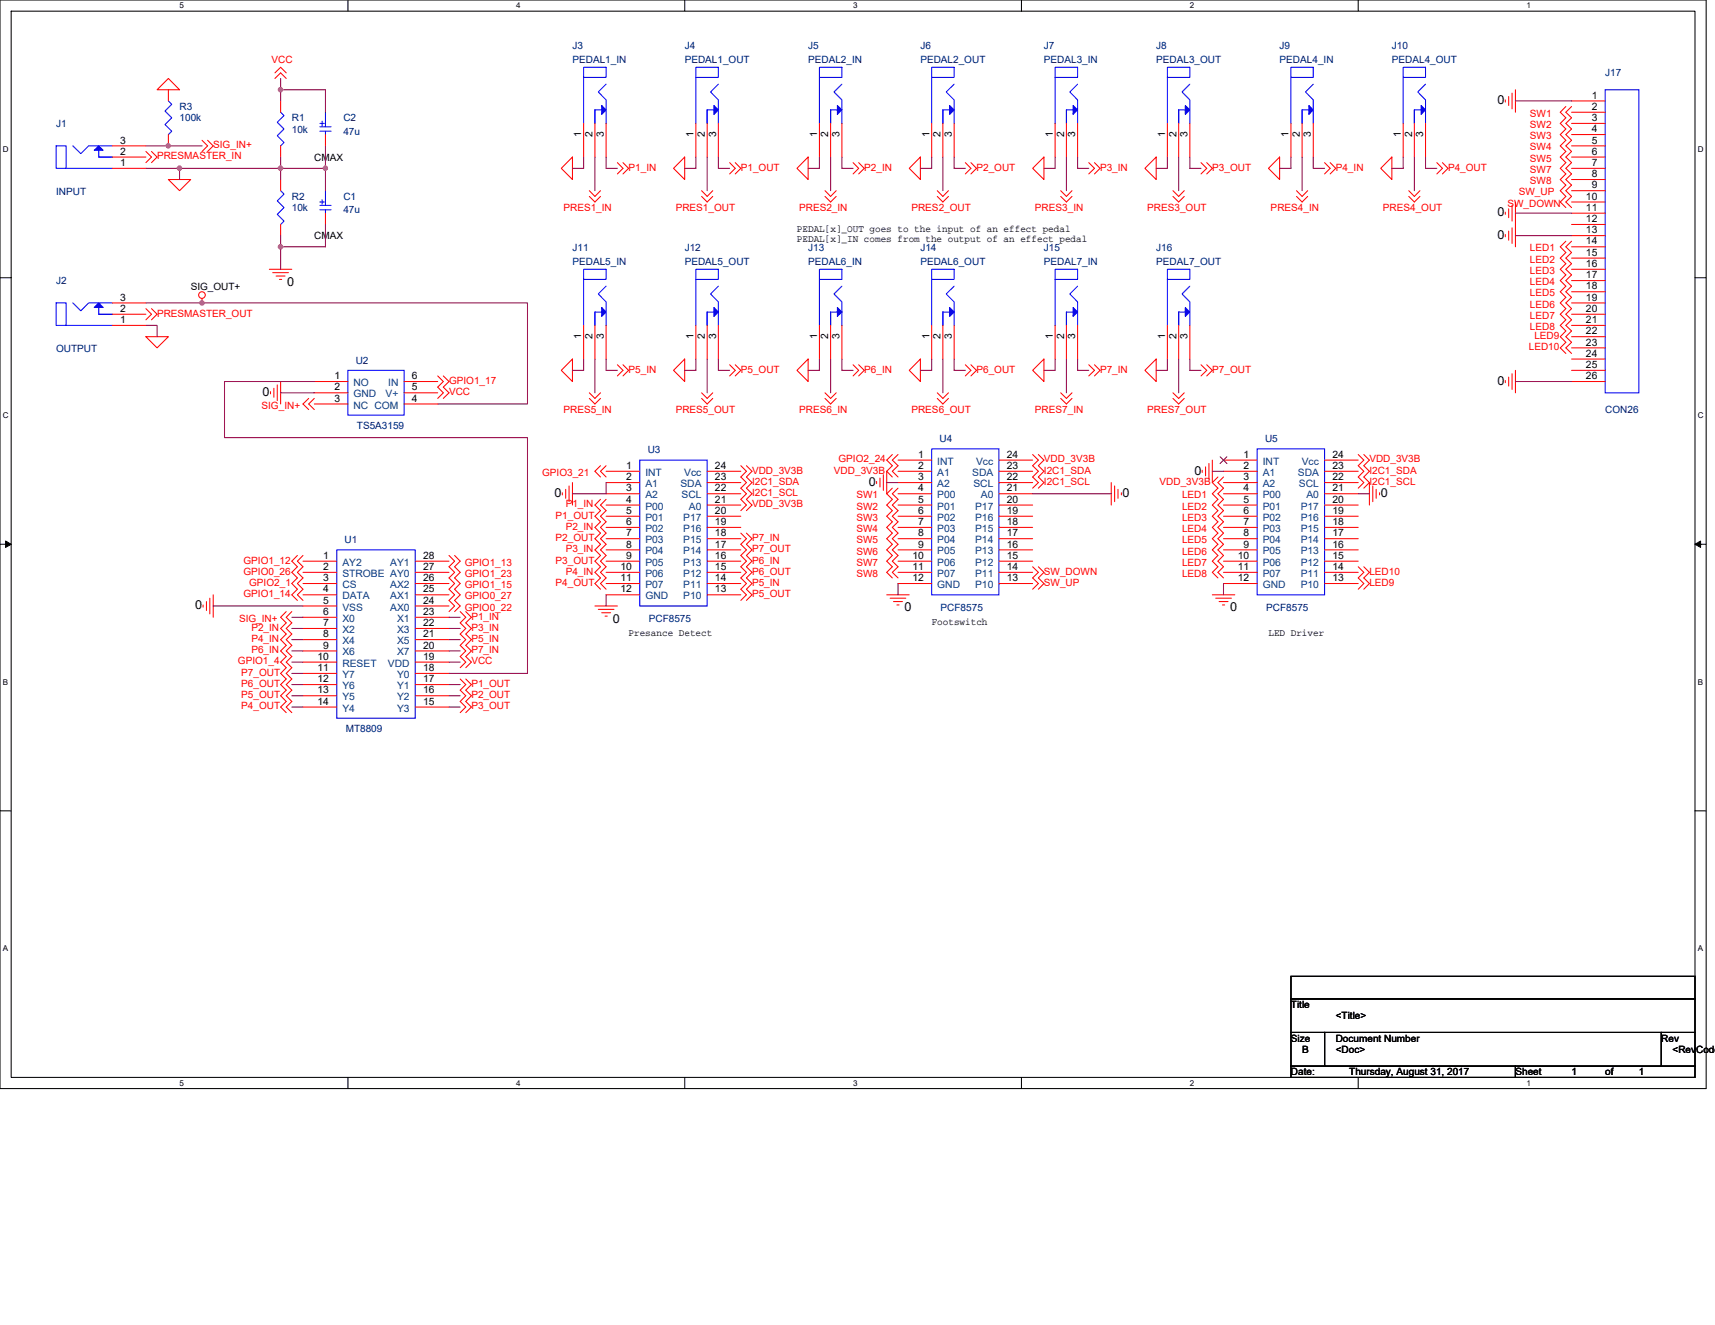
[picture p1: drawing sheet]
<svg xmlns="http://www.w3.org/2000/svg" width="279mm" height="216mm" viewBox="0 0 279 216" stroke-linecap="round" stroke-linejoin="round" font-family="sans-serif">
<defs><g id="words">
<g font-size="2">
<text x="243.9" y="17">0</text>
<text x="243.9" y="35.3">0</text>
<text x="243.9" y="38.9">0</text>
<text x="46.8" y="46.6">0</text>
<text x="42.8" y="64.5">0</text>
<text x="243.9" y="62.7">0</text>
<text x="194.6" y="77.3">0</text>
<text x="90.3" y="81">0</text>
<text x="141.5" y="79.1">0</text>
<text x="182.9" y="81">0</text>
<text x="224.9" y="81">0</text>
<text x="31.8" y="99.3">0</text>
<text x="99.8" y="101.5">0</text>
<text x="147.4" y="99.6">0</text>
<text x="200.4" y="99.6">0</text>
</g>
<g font-size="1.7">
<text x="259.3" y="16.1">1</text>
<text x="259.3" y="17.9">2</text>
<text x="19.6" y="23.4">3</text>
<text x="94.7" y="22.3" transform="rotate(-90 94.7 22.3)">1</text>
<text x="96.5" y="22.3" transform="rotate(-90 96.5 22.3)">2</text>
<text x="98.4" y="22.3" transform="rotate(-90 98.4 22.3)">3</text>
<text x="113" y="22.3" transform="rotate(-90 113 22.3)">1</text>
<text x="114.8" y="22.3" transform="rotate(-90 114.8 22.3)">2</text>
<text x="116.6" y="22.3" transform="rotate(-90 116.6 22.3)">3</text>
<text x="133.1" y="22.3" transform="rotate(-90 133.1 22.3)">1</text>
<text x="134.9" y="22.3" transform="rotate(-90 134.9 22.3)">2</text>
<text x="136.8" y="22.3" transform="rotate(-90 136.8 22.3)">3</text>
<text x="151.4" y="22.3" transform="rotate(-90 151.4 22.3)">1</text>
<text x="153.2" y="22.3" transform="rotate(-90 153.2 22.3)">2</text>
<text x="155.1" y="22.3" transform="rotate(-90 155.1 22.3)">3</text>
<text x="171.5" y="22.3" transform="rotate(-90 171.5 22.3)">1</text>
<text x="173.4" y="22.3" transform="rotate(-90 173.4 22.3)">2</text>
<text x="175.2" y="22.3" transform="rotate(-90 175.2 22.3)">3</text>
<text x="189.8" y="22.3" transform="rotate(-90 189.8 22.3)">1</text>
<text x="191.6" y="22.3" transform="rotate(-90 191.6 22.3)">2</text>
<text x="193.5" y="22.3" transform="rotate(-90 193.5 22.3)">3</text>
<text x="209.9" y="22.3" transform="rotate(-90 209.9 22.3)">1</text>
<text x="211.8" y="22.3" transform="rotate(-90 211.8 22.3)">2</text>
<text x="213.6" y="22.3" transform="rotate(-90 213.6 22.3)">3</text>
<text x="228.2" y="22.3" transform="rotate(-90 228.2 22.3)">1</text>
<text x="230" y="22.3" transform="rotate(-90 230 22.3)">2</text>
<text x="231.9" y="22.3" transform="rotate(-90 231.9 22.3)">3</text>
<text x="259.3" y="19.7">3</text>
<text x="259.3" y="21.5">4</text>
<text x="259.3" y="23.4">5</text>
<text x="19.6" y="25.2">2</text>
<text x="19.6" y="27.1">1</text>
<text x="259.3" y="25.2">6</text>
<text x="259.3" y="27.1">7</text>
<text x="259.3" y="28.9">8</text>
<text x="258.4" y="32.5">10</text>
<text x="258.4" y="34.4">11</text>
<text x="259.3" y="30.7">9</text>
<text x="258.4" y="36.2">12</text>
<text x="258.4" y="38">13</text>
<text x="258.4" y="39.8">14</text>
<text x="258.4" y="41.7">15</text>
<text x="258.4" y="43.5">16</text>
<text x="258.4" y="45.3">17</text>
<text x="258.4" y="47.2">18</text>
<text x="19.6" y="49">3</text>
<text x="19.6" y="50.8">2</text>
<text x="19.6" y="52.6">1</text>
<text x="258.4" y="49">19</text>
<text x="258.4" y="50.8">20</text>
<text x="258.4" y="52.6">21</text>
<text x="94.7" y="55.2" transform="rotate(-90 94.7 55.2)">1</text>
<text x="96.5" y="55.2" transform="rotate(-90 96.5 55.2)">2</text>
<text x="98.4" y="55.2" transform="rotate(-90 98.4 55.2)">3</text>
<text x="113" y="55.2" transform="rotate(-90 113 55.2)">1</text>
<text x="114.8" y="55.2" transform="rotate(-90 114.8 55.2)">2</text>
<text x="116.6" y="55.2" transform="rotate(-90 116.6 55.2)">3</text>
<text x="133.1" y="55.2" transform="rotate(-90 133.1 55.2)">1</text>
<text x="134.9" y="55.2" transform="rotate(-90 134.9 55.2)">2</text>
<text x="136.8" y="55.2" transform="rotate(-90 136.8 55.2)">3</text>
<text x="151.4" y="55.2" transform="rotate(-90 151.4 55.2)">1</text>
<text x="153.2" y="55.2" transform="rotate(-90 153.2 55.2)">2</text>
<text x="155.1" y="55.2" transform="rotate(-90 155.1 55.2)">3</text>
<text x="171.5" y="55.2" transform="rotate(-90 171.5 55.2)">1</text>
<text x="173.4" y="55.2" transform="rotate(-90 173.4 55.2)">2</text>
<text x="175.2" y="55.2" transform="rotate(-90 175.2 55.2)">3</text>
<text x="189.8" y="55.2" transform="rotate(-90 189.8 55.2)">1</text>
<text x="191.6" y="55.2" transform="rotate(-90 191.6 55.2)">2</text>
<text x="193.5" y="55.2" transform="rotate(-90 193.5 55.2)">3</text>
<text x="258.4" y="54.5">22</text>
<text x="258.4" y="56.3">23</text>
<text x="258.4" y="58.1">24</text>
<text x="258.4" y="60">25</text>
<text x="54.5" y="61.8">1</text>
<text x="54.5" y="63.6">2</text>
<text x="54.5" y="65.4">3</text>
<text x="67.1" y="63.6">5</text>
<text x="67.1" y="61.8">6</text>
<text x="67.1" y="65.4">4</text>
<text x="258.4" y="61.8">26</text>
<text x="102" y="76.4">1</text>
<text x="116.5" y="76.4">24</text>
<text x="149.6" y="74.6">1</text>
<text x="149.6" y="76.4">2</text>
<text x="164" y="76.4">23</text>
<text x="164" y="74.6">24</text>
<text x="202.6" y="74.6">1</text>
<text x="202.6" y="76.4">2</text>
<text x="217.1" y="74.6">24</text>
<text x="217.1" y="76.4">23</text>
<text x="102" y="78.3">2</text>
<text x="102" y="80.1">3</text>
<text x="102" y="81.9">4</text>
<text x="102" y="83.7">5</text>
<text x="116.5" y="78.3">23</text>
<text x="116.5" y="81.9">21</text>
<text x="116.5" y="80.1">22</text>
<text x="116.5" y="83.7">20</text>
<text x="149.6" y="78.3">3</text>
<text x="149.6" y="80.1">4</text>
<text x="149.6" y="81.9">5</text>
<text x="149.6" y="83.7">6</text>
<text x="164" y="78.3">22</text>
<text x="164" y="80.1">21</text>
<text x="164" y="81.9">20</text>
<text x="164" y="83.7">19</text>
<text x="202.6" y="78.3">3</text>
<text x="202.6" y="80.1">4</text>
<text x="202.6" y="81.9">5</text>
<text x="202.6" y="83.7">6</text>
<text x="217.1" y="80.1">21</text>
<text x="217.1" y="78.3">22</text>
<text x="217.1" y="81.9">20</text>
<text x="217.1" y="83.7">19</text>
<text x="102" y="85.6">6</text>
<text x="102" y="87.4">7</text>
<text x="102" y="89.2">8</text>
<text x="116.5" y="85.6">19</text>
<text x="116.5" y="87.4">18</text>
<text x="116.5" y="89.2">17</text>
<text x="149.6" y="85.6">7</text>
<text x="149.6" y="87.4">8</text>
<text x="149.6" y="89.2">9</text>
<text x="164" y="85.6">18</text>
<text x="164" y="87.4">17</text>
<text x="164" y="89.2">16</text>
<text x="202.6" y="85.6">7</text>
<text x="202.6" y="87.4">8</text>
<text x="202.6" y="89.2">9</text>
<text x="217.1" y="85.6">18</text>
<text x="217.1" y="87.4">17</text>
<text x="217.1" y="89.2">16</text>
<text x="52.7" y="91.1">1</text>
<text x="52.7" y="92.9">2</text>
<text x="52.7" y="94.7">3</text>
<text x="68.9" y="91.1">28</text>
<text x="68.9" y="92.9">27</text>
<text x="68.9" y="94.7">26</text>
<text x="101.1" y="92.9">10</text>
<text x="101.1" y="94.7">11</text>
<text x="102" y="91.1">9</text>
<text x="116.5" y="91.1">16</text>
<text x="116.5" y="92.9">15</text>
<text x="116.5" y="94.7">14</text>
<text x="148.7" y="91.1">10</text>
<text x="148.7" y="92.9">11</text>
<text x="148.7" y="94.7">12</text>
<text x="164" y="91.1">15</text>
<text x="164" y="92.9">14</text>
<text x="164" y="94.7">13</text>
<text x="201.7" y="91.1">10</text>
<text x="201.7" y="92.9">11</text>
<text x="201.7" y="94.7">12</text>
<text x="217.1" y="91.1">15</text>
<text x="217.1" y="92.9">14</text>
<text x="217.1" y="94.7">13</text>
<text x="52.7" y="96.5">4</text>
<text x="52.7" y="98.4">5</text>
<text x="52.7" y="100.2">6</text>
<text x="68.9" y="100.2">23</text>
<text x="68.9" y="96.5">25</text>
<text x="68.9" y="98.4">24</text>
<text x="101.1" y="96.5">12</text>
<text x="116.5" y="96.5">13</text>
<text x="51.7" y="107.5">10</text>
<text x="52.7" y="102">7</text>
<text x="52.7" y="103.8">8</text>
<text x="52.7" y="105.7">9</text>
<text x="68.9" y="102">22</text>
<text x="68.9" y="103.8">21</text>
<text x="68.9" y="105.7">20</text>
<text x="68.9" y="107.5">19</text>
<text x="51.7" y="109.3">11</text>
<text x="51.7" y="111.2">12</text>
<text x="51.7" y="113">13</text>
<text x="68.9" y="109.3">18</text>
<text x="68.9" y="111.2">17</text>
<text x="68.9" y="113">16</text>
<text x="51.7" y="114.8">14</text>
<text x="68.9" y="114.8">15</text>
</g>
<g font-size="1.7" fill="#004080">
<text x="57.6" y="62.9">NO</text>
<text x="57.6" y="64.7">GND</text>
<text x="62.8" y="64.7">V+</text>
<text x="63.2" y="62.9">IN</text>
<text x="57.6" y="66.6">NC COM</text>
<text x="105.1" y="77.5">INT</text>
<text x="111.5" y="77.5">Vcc</text>
<text x="152.7" y="75.7">INT</text>
<text x="152.7" y="77.5">A1</text>
<text x="158.4" y="77.5">SDA</text>
<text x="159" y="75.7">Vcc</text>
<text x="205.7" y="75.7">INT</text>
<text x="205.7" y="77.5">A1</text>
<text x="211.4" y="77.5">SDA</text>
<text x="212.1" y="75.7">Vcc</text>
<text x="105.1" y="79.4">A1</text>
<text x="105.1" y="81.2">A2</text>
<text x="105.1" y="83">P00</text>
<text x="110.8" y="79.4">SDA</text>
<text x="111" y="81.2">SCL</text>
<text x="112.2" y="83">A0</text>
<text x="152.7" y="79.4">A2</text>
<text x="152.7" y="81.2">P00</text>
<text x="152.7" y="83">P01</text>
<text x="158.6" y="79.4">SCL</text>
<text x="158.9" y="83">P17</text>
<text x="159.8" y="81.2">A0</text>
<text x="205.7" y="79.4">A2</text>
<text x="205.7" y="81.2">P00</text>
<text x="205.7" y="83">P01</text>
<text x="211.6" y="79.4">SCL</text>
<text x="211.9" y="83">P17</text>
<text x="212.8" y="81.2">A0</text>
<text x="105.1" y="84.9">P01</text>
<text x="105.1" y="86.7">P02</text>
<text x="105.1" y="88.5">P03</text>
<text x="111.3" y="84.9">P17</text>
<text x="111.3" y="86.7">P16</text>
<text x="111.3" y="88.5">P15</text>
<text x="152.7" y="84.9">P02</text>
<text x="152.7" y="86.7">P03</text>
<text x="152.7" y="88.5">P04</text>
<text x="158.9" y="84.9">P16</text>
<text x="158.9" y="86.7">P15</text>
<text x="158.9" y="88.5">P14</text>
<text x="205.7" y="84.9">P02</text>
<text x="205.7" y="86.7">P03</text>
<text x="205.7" y="88.5">P04</text>
<text x="211.9" y="84.9">P16</text>
<text x="211.9" y="86.7">P15</text>
<text x="211.9" y="88.5">P14</text>
<text x="55.8" y="92.2">AY2</text>
<text x="55.8" y="94">STROBE AY0</text>
<text x="55.8" y="95.8">CS</text>
<text x="63.6" y="92.2">AY1</text>
<text x="63.6" y="95.8">AX2</text>
<text x="105.1" y="90.3">P04</text>
<text x="105.1" y="92.2">P05</text>
<text x="105.1" y="94">P06</text>
<text x="105.1" y="95.8">P07</text>
<text x="111.3" y="90.3">P14</text>
<text x="111.3" y="92.2">P13</text>
<text x="111.3" y="94">P12</text>
<text x="111.3" y="95.8">P11</text>
<text x="152.7" y="90.3">P05</text>
<text x="152.7" y="92.2">P06</text>
<text x="152.7" y="94">P07</text>
<text x="152.7" y="95.8">GND</text>
<text x="158.9" y="90.3">P13</text>
<text x="158.9" y="92.2">P12</text>
<text x="158.9" y="94">P11</text>
<text x="158.9" y="95.8">P10</text>
<text x="205.7" y="90.3">P05</text>
<text x="205.7" y="92.2">P06</text>
<text x="205.7" y="94">P07</text>
<text x="205.7" y="95.8">GND</text>
<text x="211.9" y="90.3">P13</text>
<text x="211.9" y="92.2">P12</text>
<text x="211.9" y="94">P11</text>
<text x="211.9" y="95.8">P10</text>
<text x="55.8" y="97.7">DATA</text>
<text x="55.8" y="99.5">VSS</text>
<text x="55.8" y="101.3">X0</text>
<text x="63.6" y="97.7">AX1</text>
<text x="63.6" y="99.5">AX0</text>
<text x="64.7" y="101.3">X1</text>
<text x="105.1" y="97.7">GND</text>
<text x="111.3" y="97.7">P10</text>
<text x="55.8" y="103.1">X2</text>
<text x="55.8" y="105">X4</text>
<text x="55.8" y="106.8">X6</text>
<text x="64.7" y="103.1">X3</text>
<text x="64.7" y="105">X5</text>
<text x="64.7" y="106.8">X7</text>
<text x="55.8" y="108.6">RESET</text>
<text x="55.8" y="110.5">Y7</text>
<text x="55.8" y="112.3">Y6</text>
<text x="63.2" y="108.6">VDD</text>
<text x="64.7" y="110.5">Y0</text>
<text x="64.7" y="112.3">Y1</text>
<text x="55.8" y="114.1">Y5</text>
<text x="55.8" y="116">Y4</text>
<text x="64.7" y="114.1">Y2</text>
<text x="64.7" y="116">Y3</text>
</g>
<g font-size="1.6" fill="#f00">
<text x="44.2" y="10.2">VCC</text>
<text x="249.3" y="19">SW1</text>
<text x="249.3" y="20.8">SW2</text>
<text x="249.3" y="22.7">SW3</text>
<text x="25.6" y="26">PRESMASTER_IN</text>
<text x="34.7" y="24.2">SIG_IN+</text>
<text x="102.4" y="27.8">P1_IN</text>
<text x="120.7" y="27.8">P1_OUT</text>
<text x="140.8" y="27.8">P2_IN</text>
<text x="159.1" y="27.8">P2_OUT</text>
<text x="179.2" y="27.8">P3_IN</text>
<text x="197.5" y="27.8">P3_OUT</text>
<text x="217.6" y="27.8">P4_IN</text>
<text x="235.9" y="27.8">P4_OUT</text>
<text x="249.3" y="24.5">SW4</text>
<text x="249.3" y="26.4">SW5</text>
<text x="249.3" y="28.2">SW7</text>
<text x="249.3" y="30">SW8</text>
<text x="91.8" y="34.4">PRES1_IN</text>
<text x="110.1" y="34.4">PRES1_OUT</text>
<text x="130.2" y="34.4">PRES2_IN</text>
<text x="148.5" y="34.4">PRES2_OUT</text>
<text x="168.6" y="34.4">PRES3_IN</text>
<text x="186.9" y="34.4">PRES3_OUT</text>
<text x="207" y="34.4">PRES4_IN</text>
<text x="225.3" y="34.4">PRES4_OUT</text>
<text x="245.6" y="33.7">SW_DOWN</text>
<text x="247.4" y="31.8">SW_UP</text>
<text x="249.3" y="41">LED1</text>
<text x="249.3" y="42.8">LED2</text>
<text x="249.3" y="44.6">LED3</text>
<text x="249.3" y="46.5">LED4</text>
<text x="25.6" y="51.6">PRESMASTER_OUT</text>
<text x="249.3" y="48.3">LED5</text>
<text x="249.3" y="50.1">LED6</text>
<text x="249.3" y="51.9">LED7</text>
<text x="249.3" y="53.8">LED8</text>
<text x="249.1" y="57.1">LED10</text>
<text x="250" y="55.2">LED9</text>
<text x="73.2" y="64.4">VCC</text>
<text x="73.2" y="62.5">GPIO1_17</text>
<text x="102.4" y="60.7">P5_IN</text>
<text x="120.7" y="60.7">P5_OUT</text>
<text x="140.8" y="60.7">P6_IN</text>
<text x="159.1" y="60.7">P6_OUT</text>
<text x="179.2" y="60.7">P7_IN</text>
<text x="197.5" y="60.7">P7_OUT</text>
<text x="42.6" y="66.6">SIG_IN+</text>
<text x="91.8" y="67.3">PRES5_IN</text>
<text x="110.1" y="67.3">PRES5_OUT</text>
<text x="130.2" y="67.3">PRES6_IN</text>
<text x="148.5" y="67.3">PRES6_OUT</text>
<text x="168.6" y="67.3">PRES7_IN</text>
<text x="186.9" y="67.3">PRES7_OUT</text>
<text x="88.3" y="77.6">GPIO3_21</text>
<text x="122.5" y="77.2">VDD_3V3B</text>
<text x="135.9" y="77.2">VDD_3V3B</text>
<text x="136.6" y="75.4">GPIO2_24</text>
<text x="170.1" y="75.4">VDD_3V3B</text>
<text x="170.1" y="77.2">I2C1_SDA</text>
<text x="223.1" y="75.4">VDD_3V3B</text>
<text x="223.1" y="77.2">I2C1_SDA</text>
<text x="92.2" y="82.7">P1_IN</text>
<text x="122.5" y="79">I2C1_SDA</text>
<text x="122.5" y="80.8">I2C1_SCL</text>
<text x="122.5" y="82.7">VDD_3V3B</text>
<text x="139.5" y="81.2">SW1</text>
<text x="139.5" y="83">SW2</text>
<text x="170.1" y="79">I2C1_SCL</text>
<text x="188.9" y="79">VDD_3V3B</text>
<text x="192.6" y="81.2">LED1</text>
<text x="192.6" y="83">LED2</text>
<text x="223.1" y="79">I2C1_SCL</text>
<text x="90.5" y="84.5">P1_OUT</text>
<text x="90.5" y="88.2">P2_OUT</text>
<text x="92.2" y="86.3">P2_IN</text>
<text x="92.2" y="90">P3_IN</text>
<text x="122.5" y="88.2">P7_IN</text>
<text x="122.5" y="90">P7_OUT</text>
<text x="139.5" y="84.9">SW3</text>
<text x="139.5" y="86.7">SW4</text>
<text x="139.5" y="88.5">SW5</text>
<text x="192.6" y="84.9">LED3</text>
<text x="192.6" y="86.7">LED4</text>
<text x="192.6" y="88.5">LED5</text>
<text x="39.7" y="91.8">GPIO1_12</text>
<text x="39.7" y="93.6">GPIO0_26</text>
<text x="40.6" y="95.5">GPIO2_1</text>
<text x="75.7" y="92.2">GPIO1_13</text>
<text x="75.7" y="94">GPIO1_23</text>
<text x="75.7" y="95.8">GPIO1_15</text>
<text x="90.5" y="91.8">P3_OUT</text>
<text x="90.5" y="95.5">P4_OUT</text>
<text x="92.2" y="93.6">P4_IN</text>
<text x="122.5" y="91.8">P6_IN</text>
<text x="122.5" y="93.6">P6_OUT</text>
<text x="122.5" y="95.5">P5_IN</text>
<text x="139.5" y="90.4">SW6</text>
<text x="139.5" y="92.2">SW7</text>
<text x="139.5" y="94">SW8</text>
<text x="170.1" y="95.5">SW_UP</text>
<text x="170.1" y="93.6">SW_DOWN</text>
<text x="192.6" y="90.4">LED6</text>
<text x="192.6" y="92.2">LED7</text>
<text x="192.6" y="94">LED8</text>
<text x="223.1" y="95.5">LED9</text>
<text x="223.1" y="93.6">LED10</text>
<text x="38.9" y="101.3">SIG_IN+</text>
<text x="39.7" y="97.3">GPIO1_14</text>
<text x="75.7" y="97.7">GPIO0_27</text>
<text x="75.7" y="99.5">GPIO0_22</text>
<text x="76.8" y="101">P1_IN</text>
<text x="122.5" y="97.3">P5_OUT</text>
<text x="41" y="102.8">P2_IN</text>
<text x="41" y="104.6">P4_IN</text>
<text x="41" y="106.4">P6_IN</text>
<text x="76.8" y="102.8">P3_IN</text>
<text x="76.8" y="104.6">P5_IN</text>
<text x="76.8" y="106.4">P7_IN</text>
<text x="38.8" y="108.3">GPIO1_4</text>
<text x="39.3" y="113.8">P5_OUT</text>
<text x="39.3" y="111.9">P6_OUT</text>
<text x="39.3" y="110.1">P7_OUT</text>
<text x="76.8" y="108.3">VCC</text>
<text x="76.8" y="111.9">P1_OUT</text>
<text x="76.8" y="113.8">P2_OUT</text>
<text x="39.3" y="115.6">P4_OUT</text>
<text x="76.8" y="115.6">P3_OUT</text>
</g>
<g font-size="1.6" fill="#000080">
<text x="93.3" y="8.1">J3</text>
<text x="93.3" y="10.2">PEDAL1_IN</text>
<text x="111.5" y="8.1">J4</text>
<text x="111.5" y="10.2">PEDAL1_OUT</text>
<text x="131.7" y="8.1">J5</text>
<text x="131.7" y="10.2">PEDAL2_IN</text>
<text x="149.9" y="8.1">J6</text>
<text x="149.9" y="10.2">PEDAL2_OUT</text>
<text x="170.1" y="8.1">J7</text>
<text x="170.1" y="10.2">PEDAL3_IN</text>
<text x="188.4" y="8.1">J8</text>
<text x="188.4" y="10.2">PEDAL3_OUT</text>
<text x="208.5" y="8.1">J9</text>
<text x="208.5" y="10.2">PEDAL4_IN</text>
<text x="226.8" y="8.1">J10</text>
<text x="226.8" y="10.2">PEDAL4_OUT</text>
<text x="29.3" y="17.9">R3</text>
<text x="261.5" y="12.4">J17</text>
<text x="9.1" y="20.7">J1</text>
<text x="29.3" y="19.8">100k</text>
<text x="47.5" y="19.8">R1</text>
<text x="47.5" y="21.6">10k</text>
<text x="55.9" y="19.8">C2</text>
<text x="55.9" y="21.9">47u</text>
<text x="9.1" y="31.8">INPUT</text>
<text x="47.5" y="32.6">R2</text>
<text x="47.5" y="34.4">10k</text>
<text x="55.9" y="32.6">C1</text>
<text x="55.9" y="34.8">47u</text>
<text x="93.3" y="41">J11</text>
<text x="111.5" y="41">J12</text>
<text x="131.7" y="41">J13</text>
<text x="149.9" y="41">J14</text>
<text x="170.1" y="41">J15</text>
<text x="188.4" y="41">J16</text>
<text x="9.1" y="46.3">J2</text>
<text x="93.3" y="43.2">PEDAL5_IN</text>
<text x="111.5" y="43.2">PEDAL5_OUT</text>
<text x="131.7" y="43.2">PEDAL6_IN</text>
<text x="149.9" y="43.2">PEDAL6_OUT</text>
<text x="170.1" y="43.2">PEDAL7_IN</text>
<text x="188.4" y="43.2">PEDAL7_OUT</text>
<text x="9.1" y="57.4">OUTPUT</text>
<text x="58" y="59.3">U2</text>
<text x="58.1" y="69.9">TS5A3159</text>
<text x="261.5" y="67.3">CON26</text>
<text x="105.5" y="73.9">U3</text>
<text x="153.1" y="72.1">U4</text>
<text x="206.1" y="72.1">U5</text>
<text x="56.1" y="88.5">U1</text>
<text x="105.7" y="101.3">PCF8575</text>
<text x="153.2" y="99.5">PCF8575</text>
<text x="206.3" y="99.5">PCF8575</text>
<text x="56.3" y="119.3">MT8809</text>
</g>
<g font-size="1.6">
<text x="51.2" y="26.2">CMAX</text>
<text x="51.2" y="39">CMAX</text>
<text x="129.8" y="37.8">PEDAL[x]_OUT goes to the input of an effect pedal</text>
<text x="129.8" y="39.5">PEDAL[x]_IN comes from the output of an effect pedal</text>
<text x="31.1" y="47.2">SIG_OUT+</text>
<text x="151.8" y="101.9">Footswitch</text>
<text x="102.4" y="103.7">Presance Detect</text>
<text x="206.6" y="103.7">LED Driver</text>
<text x="210.3" y="164.2">Title</text>
<text x="217.6" y="166.1">&lt;Title&gt;</text>
<text x="210.3" y="169.7">Size</text>
<text x="212.1" y="171.6">B</text>
<text x="217.6" y="169.7">Document Number</text>
<text x="217.6" y="171.6">&lt;Doc&gt;</text>
<text x="270.7" y="169.7">Rev</text>
<text x="272.5" y="171.6">&lt;RevCode</text>
<text x="210.3" y="175.2">Date:</text>
<text x="219.8" y="175.2">Thursday, August 31, 2017</text>
<text x="246.9" y="175.2">Sheet</text>
<text x="256" y="175.2">1</text>
<text x="261.5" y="175.2">of</text>
<text x="267" y="175.2">1</text>
</g>
<g font-size="1.3">
<text x="29.3" y="1.4">5</text>
<text x="84.1" y="1.4">4</text>
<text x="139" y="1.4">3</text>
<text x="193.8" y="1.4">2</text>
<text x="248.7" y="1.4">1</text>
<text x=".5" y="24.7">D</text>
<text x="276.6" y="24.7">D</text>
<text x=".5" y="68.2">C</text>
<text x="276.6" y="68.2">C</text>
<text x=".5" y="111.6">B</text>
<text x="276.6" y="111.6">B</text>
<text x=".5" y="155">A</text>
<text x="276.6" y="155">A</text>
<text x="29.3" y="176.9">5</text>
<text x="84.1" y="176.9">4</text>
<text x="139" y="176.9">3</text>
<text x="193.8" y="176.9">2</text>
<text x="248.7" y="176.9">1</text>
</g>
</g></defs>
<path d="M0 0h278v177.4h-278zM1.8 1.8h274.3v173.8h-274.3z" fill="none" stroke="#000" stroke-width=".17"/>
<g fill="#fff">
<path d="M29.3 .2h.7v1.5h-.7z"/>
<path d="M29.3 175.7h.7v1.5h-.7z"/>
</g>
<path d="M56.7 0v1.8M56.7 175.6v1.8" fill="none" stroke="#000" stroke-width=".17"/>
<g fill="#fff">
<path d="M84.1 .2h.7v1.5h-.7z"/>
<path d="M84.1 175.7h.7v1.5h-.7z"/>
</g>
<path d="M111.5 0v1.8M111.5 175.6v1.8" fill="none" stroke="#000" stroke-width=".17"/>
<g fill="#fff">
<path d="M139 .2h.7v1.5h-.7z"/>
<path d="M139 175.7h.7v1.5h-.7z"/>
</g>
<path d="M166.4 0v1.8M166.4 175.6v1.8" fill="none" stroke="#000" stroke-width=".17"/>
<g fill="#fff">
<path d="M193.8 .2h.8v1.5h-.8z"/>
<path d="M193.8 175.7h.8v1.5h-.8z"/>
</g>
<path d="M221.3 0v1.8M221.3 175.6v1.8" fill="none" stroke="#000" stroke-width=".17"/>
<g fill="#fff">
<path d="M248.7 .2h.7v1.5h-.7z"/>
<path d="M248.7 175.7h.7v1.5h-.7z"/>
<path d="M.5 23.5h.9v1.5h-.9z"/>
<path d="M276.6 23.5h1v1.5h-1z"/>
<path d="M.5 67h.9v1.4h-.9z"/>
<path d="M276.6 67h1v1.4h-1z"/>
</g>
<path d="M0 45.3h1.8M276.1 45.3h1.9" fill="none" stroke="#000" stroke-width=".17"/>
<g fill="#fff">
<path d="M.5 110.4h.8v1.5h-.8z"/>
<path d="M276.6 110.4h.9v1.5h-.9z"/>
</g>
<path d="M0 88.7h1.8M276.1 88.7h1.9" fill="none" stroke="#000" stroke-width=".17"/>
<path d="M.9 88.2l.9 .5-.9 .5zM276.1 88.7l1-.5v1z" fill="#000" stroke="#000" stroke-width=".16"/>
<g fill="#fff">
<path d="M.5 153.8h.8v1.5h-.8z"/>
<path d="M276.6 153.8h.9v1.5h-.9z"/>
</g>
<path d="M0 132.1h1.8M276.1 132.1h1.9M210.3 159.1h65.8v3.7h-65.8zM210.3 162.8h65.8v5.4h-65.8zM210.3 168.2h5.5v5.5h-5.5zM210.3 173.7h36.6v1.9h-36.6zM215.8 168.2h54.9v5.5h-54.9zM246.9 173.7h29.2v1.9h-29.2zM270.7 168.2h5.4v5.5h-5.4z" fill="none" stroke="#000" stroke-width=".17"/>
<g fill="none" stroke="#f00" stroke-width=".17">
<path d="M25.6 14.6l1.8-1.8 1.9 1.8zM27.4 14.6v1.8M44.8 11.9l.9-.9 .9 .9M44.8 12.8l.9-.9 .9 .9M45.7 16.4v1.9M53 18.3h.1M245.2 16.3v.3M245.8 15.7v1.5M246.3 15.2v2.5M246.9 14.6v3.7M255.1 17.4l-.9 .9 .9 .9-.9 .9 .9 .9-.9 .9 .9 1-.9 .9 .9 .9-.9 .9 .9 .9-.9 .9 .9 .9-.9 1 .9 .9-.9 .9 .9 .9-.9 .9 .9 .9M256 16.4h5.5"/>
<path d="M256 18.3h5.5M256 17.4l-.9 .9 .9 .9-.9 .9 .9 .9-.9 .9 .9 1-.9 .9 .9 .9-.9 .9 .9 .9-.9 .9 .9 .9-.9 1 .9 .9-.9 .9 .9 .9-.9 .9 .9 .9M18.3 23.8h5.5M18.3 25.6h5.5M18.3 27.4h5.5M23.8 24.7l.9 .9-.9 .9M24.7 24.7l.9 .9-.9 .9M27.4 29.3h3.7l-1.8 1.8zM27.4 21.9v1.9M32.9 22.9l.9 .9-.9 .9M33.8 22.9l.9 .9-.9 .9M45.7 29.3v1.8"/>
<path d="M45.7 36.6v1.8M45.7 23.8v1.8M53 31.1h.1M53 34.7v1.9M53 21.9v1.9M93.3 25.6v3.7l-1.9-1.9zM95.1 20.1v5.5M96 32l.9 .9 .9-.9M96 31.1l.9 .9 .9-.9M96.9 20.1v5.5M98.7 20.1v5.5M100.6 26.5l.9 .9-.9 .9"/>
<path d="M101.5 26.5l.9 .9-.9 .9M111.5 25.6v3.7l-1.8-1.9zM113.4 20.1v5.5M114.3 32l.9 .9 .9-.9M114.3 31.1l.9 .9 .9-.9M115.2 20.1v5.5M117 20.1v5.5M118.9 26.5l.9 .9-.9 .9M119.8 26.5l.9 .9-.9 .9M131.7 25.6v3.7l-1.9-1.9zM133.5 20.1v5.5M134.4 32l.9 .9 .9-.9"/>
<path d="M134.4 31.1l.9 .9 .9-.9M135.3 20.1v5.5M137.2 20.1v5.5M139 26.5l.9 .9-.9 .9M139.9 26.5l.9 .9-.9 .9M149.9 25.6v3.7l-1.8-1.9zM151.8 20.1v5.5M152.7 32l.9 .9 .9-.9M152.7 31.1l.9 .9 .9-.9M153.6 20.1v5.5M155.4 20.1v5.5M157.3 26.5l.9 .9-.9 .9"/>
<path d="M158.2 26.5l.9 .9-.9 .9M170.1 25.6v3.7l-1.9-1.9zM171.9 20.1v5.5M172.8 32l.9 .9 .9-.9M172.8 31.1l.9 .9 .9-.9M173.7 20.1v5.5M175.6 20.1v5.5M177.4 26.5l.9 .9-.9 .9M178.3 26.5l.9 .9-.9 .9M188.4 25.6v3.7l-1.9-1.9zM190.2 20.1v5.5M191.1 32l.9 .9 .9-.9"/>
<path d="M191.1 31.1l.9 .9 .9-.9M192 20.1v5.5M193.8 20.1v5.5M195.7 26.5l.9 .9-.9 .9M196.6 26.5l.9 .9-.9 .9M208.5 25.6v3.7l-1.8-1.9zM210.3 20.1v5.5M211.2 32l.9 .9 .9-.9M211.2 31.1l.9 .9 .9-.9M212.1 20.1v5.5M214 20.1v5.5M215.8 26.5l.9 .9-.9 .9"/>
<path d="M216.7 26.5l.9 .9-.9 .9M226.8 25.6v3.7l-1.9-1.9zM228.6 20.1v5.5M229.5 32l.9 .9 .9-.9M229.5 31.1l.9 .9 .9-.9M230.4 20.1v5.5M232.2 20.1v5.5M234.1 26.5l.9 .9-.9 .9M235 26.5l.9 .9-.9 .9M245.2 34.6v.3M245.2 38.2v.4M245.8 34v1.5"/>
<path d="M245.8 37.7v1.4M246.3 33.5v2.5M246.3 37.1v2.6M246.9 32.9v7.3M255.1 39.3l-.9 .9 .9 .9-.9 1 .9 .9-.9 .9 .9 .9-.9 .9 .9 .9-.9 .9 .9 1-.9 .9 .9 .9-.9 .9 .9 .9-.9 .9 .9 .9-.9 1 .9 .9-.9 .9 .9 .9M256 20.1h5.5M256 21.9h5.5M256 23.8h5.5M256 25.6h5.5M256 27.4h5.5M256 29.3h5.5M256 31.1h5.5"/>
<path d="M256 32.9h5.5M256 34.7h5.5M256 36.6h5.5M256 38.4h5.5M256 39.3l-.9 .9 .9 .9-.9 1 .9 .9-.9 .9 .9 .9-.9 .9 .9 .9-.9 .9 .9 1-.9 .9 .9 .9-.9 .9 .9 .9-.9 .9 .9 .9-.9 1 .9 .9-.9 .9 .9 .9M18.3 49.4h5.5M18.3 51.2h5.5M18.3 53h5.5M23.8 50.3l.9 .9-.9 .9M23.8 54.9h3.6l-1.8 1.8zM24.7 50.3l.9 .9-.9 .9M32.9 48.6v.8"/>
<path d="M43.9 43.9h3.6M44.4 44.4h2.6M45 45h1.4M45.5 45.5h.4M93.3 58.5v3.7l-1.9-1.9zM95.1 53v5.5M96.9 53v5.5M98.7 53v5.5M100.6 59.4l.9 .9-.9 1M101.5 59.4l.9 .9-.9 1M111.5 58.5v3.7l-1.8-1.9zM113.4 53v5.5"/>
<path d="M115.2 53v5.5M117 53v5.5M118.9 59.4l.9 .9-.9 1M119.8 59.4l.9 .9-.9 1M131.7 58.5v3.7l-1.9-1.9zM133.5 53v5.5M135.3 53v5.5M137.2 53v5.5M139 59.4l.9 .9-.9 1M139.9 59.4l.9 .9-.9 1M149.9 58.5v3.7l-1.8-1.9zM151.8 53v5.5"/>
<path d="M153.6 53v5.5M155.4 53v5.5M157.3 59.4l.9 .9-.9 1M158.2 59.4l.9 .9-.9 1M170.1 58.5v3.7l-1.9-1.9zM171.9 53v5.5M173.7 53v5.5M175.6 53v5.5M177.4 59.4l.9 .9-.9 1M178.3 59.4l.9 .9-.9 1M188.4 58.5v3.7l-1.9-1.9zM190.2 53v5.5"/>
<path d="M192 53v5.5M193.8 53v5.5M195.7 59.4l.9 .9-.9 1M196.6 59.4l.9 .9-.9 1M256 40.2h5.5M256 42.1h5.5M256 43.9h5.5M256 45.7h5.5M256 47.5h5.5M256 49.4h5.5M256 51.2h5.5M256 53h5.5"/>
<path d="M256 54.9h5.5M256 56.7h5.5M256 58.5h5.5M44.1 63.8v.4M44.6 63.3v1.4M45.2 62.7v2.6M45.7 62.2v3.6M50.3 64.9l-.9 .9 .9 .9M51.2 62.2h5.5M51.2 64h5.5M51.2 65.8h5.5M51.2 64.9l-.9 .9 .9 .9"/>
<path d="M65.8 62.2h5.5M65.8 64h5.5M65.8 65.8h5.5M71.3 61.3l.9 .9-.9 .9 .9 .9-.9 .9M72.2 61.3l1 .9-1 .9 1 .9-1 .9M92.2 79.7v1.5M92.7 79.2v2.5M93.3 78.6v3.7M96 64.9l.9 .9 .9-.9M96 64l.9 .9 .9-.9M97.8 75.9l-.9 .9 .9 .9M98.7 75.9l-.9 .9 .9 .9"/>
<path d="M98.7 76.8h5.5M98.7 78.6h5.5M114.3 64.9l.9 .9 .9-.9M114.3 64l.9 .9 .9-.9M115.2 76.8h5.5M115.2 78.6h5.5M120.7 75.9l.9 .9-.9 .9 .9 .9-.9 .9 .9 1-.9 .9 .9 .9-.9 .9M121.6 75.9l.9 .9-.9 .9 .9 .9-.9 .9 .9 1-.9 .9 .9 .9-.9 .9M134.4 64.9l.9 .9 .9-.9M134.4 64l.9 .9 .9-.9M142.8 78.4v.4M143.4 77.9v1.5"/>
<path d="M143.9 77.3v2.6M144.5 76.8v3.7M144.5 76.8l.9 .9M145.4 74.1l-.9 .9 .9 .9-.9 .9M145.4 79.5l-.9 1M146.3 74.1l-.9 .9 .9 .9-.9 .9 .9 .9M146.3 79.5l-.9 1 .9 .9-.9 .9 .9 .9-.9 .9 .9 .9-.9 .9 .9 1-.9 .9 .9 .9-.9 .9 .9 .9-.9 .9 .9 1-.9 .9 .9 .9M146.3 75h5.5M146.3 76.8h5.5M146.3 78.6h5.5M152.7 64.9l.9 .9 .9-.9M152.7 64l.9 .9 .9-.9"/>
<path d="M162.8 75h5.4M162.8 76.8h5.4M162.8 78.6h5.4M168.2 74.1l1 .9-1 .9 1 .9-1 .9 1 .9-1 .9M169.2 74.1l.9 .9-.9 .9 .9 .9-.9 .9 .9 .9-.9 .9M172.8 64.9l.9 .9 .9-.9M172.8 64l.9 .9 .9-.9M181 78.6v3.7M181.6 79.2v2.5M182.1 79.7v1.5M191.1 64.9l.9 .9 .9-.9M191.1 64l.9 .9 .9-.9"/>
<path d="M195.9 76.6v.4M196.4 76.1v1.4M197 75.5v2.6M197.5 75v3.6M197.5 78.6l.9 .9-.9 1 .9 .9-.9 .9 .9 .9-.9 .9 .9 .9-.9 .9 .9 1-.9 .9 .9 .9-.9 .9 .9 .9-.9 .9 .9 1-.9 .9 .9 .9M198.4 77.7l-.9 .9M199.3 75h5.5M199.3 76.8h5.5M199.3 78.6h5.5M199.3 77.7l-.9 .9 .9 .9-.9 1 .9 .9-.9 .9 .9 .9-.9 .9 .9 .9-.9 .9 .9 1-.9 .9 .9 .9-.9 .9 .9 .9-.9 .9 .9 1-.9 .9 .9 .9M215.8 75h5.5M215.8 76.8h5.5"/>
<path d="M215.8 78.6h5.5M221.3 74.1l.9 .9-.9 .9 .9 .9-.9 .9 .9 .9-.9 .9M222.2 74.1l.9 .9-.9 .9 .9 .9-.9 .9 .9 .9M223.1 78.6v3.7M223.1 78.6l-.9 .9M223.6 79.2v2.5M224.2 79.7v1.5M245.2 62v.4M245.8 61.4v1.5M246.3 60.9v2.6M246.9 60.3v3.7M256 60.3h5.5"/>
<path d="M256 62.2h5.5M33.1 98.6v.3M33.6 98v1.5M34.2 97.5v2.5M34.7 96.9v3.7M46.6 99.7l-.9 .9 .9 .9-.9 .9 .9 .9-.9 .9 .9 1-.9 .9 .9 .9-.9 .9 .9 .9-.9 .9 .9 .9-.9 .9 .9 1-.9 .9 .9 .9-.9 .9 .9 .9M47.5 99.7l-.9 .9 .9 .9-.9 .9 .9 .9-.9 .9 .9 1-.9 .9 .9 .9-.9 .9 .9 .9-.9 .9 .9 .9-.9 .9 .9 1-.9 .9 .9 .9-.9 .9 .9 .9M48.5 90.5l-1 .9 1 1-1 .9 1 .9-1 .9 1 .9-1 .9 1 .9M49.4 90.5l-.9 .9 .9 1-.9 .9 .9 .9-.9 .9 .9 .9-.9 .9 .9 .9M49.4 91.4h5.5M49.4 93.3h5.5M49.4 95.1h5.5"/>
<path d="M49.4 96.9h5.5M49.4 98.7h5.5M67.6 91.4h5.6M67.6 93.3h5.6M67.6 95.1h5.6M67.6 96.9h5.6M67.6 98.7h5.6M73.2 90.5l.9 .9-.9 1 .9 .9-.9 .9 .9 .9-.9 .9 .9 .9-.9 .9 .9 .9-.9 1M74.1 90.5l.9 .9-.9 1 .9 .9-.9 .9 .9 .9-.9 .9 .9 .9-.9 .9 .9 .9-.9 1M75 99.7l.9 .9-.9 .9 .9 .9-.9 .9 .9 .9-.9 1 .9 .9-.9 .9 .9 .9-.9 .9M75.9 99.7l.9 .9-.9 .9 .9 .9-.9 .9 .9 .9-.9 1 .9 .9-.9 .9 .9 .9-.9 .9M91.6 80.3v.3"/>
<path d="M96.9 98.7h3.7M97.5 99.3h2.5M97.8 81.4l-.9 .9 .9 .9-.9 .9 .9 .9-.9 .9 .9 1-.9 .9 .9 .9-.9 .9 .9 .9-.9 .9 .9 1-.9 .9 .9 .9-.9 .9 .9 .9M98 99.8h1.5M98.7 81.4l-.9 .9 .9 .9-.9 .9 .9 .9-.9 .9 .9 1-.9 .9 .9 .9-.9 .9 .9 .9-.9 .9 .9 1-.9 .9 .9 .9-.9 .9 .9 .9M98.7 80.5h5.5M98.7 82.3h5.5M98.7 84.1h5.5M98.7 85.9h5.5M98.7 87.8h5.5M98.7 89.6h5.5M98.7 91.4h5.5"/>
<path d="M98.7 93.3h5.5M98.7 95.1h5.5M98.7 96.9h5.5M115.2 84.1h5.5M115.2 85.9h5.5M115.2 87.8h5.5M115.2 89.6h5.5M115.2 91.4h5.5M115.2 93.3h5.5M115.2 95.1h5.5M115.2 96.9h5.5M115.2 80.5h5.5"/>
<path d="M115.2 82.3h5.5M120.7 86.9l.9 .9-.9 .9 .9 .9-.9 .9 .9 .9-.9 1 .9 .9-.9 .9 .9 .9-.9 .9 .9 .9-.9 .9M121.6 86.9l.9 .9-.9 .9 .9 .9-.9 .9 .9 .9-.9 1 .9 .9-.9 .9 .9 .9-.9 .9 .9 .9-.9 .9M144.5 96.9h3.6M144.5 80.5l.9 .9-.9 .9 .9 .9-.9 .9 .9 .9-.9 .9 .9 1-.9 .9 .9 .9-.9 .9 .9 .9-.9 .9 .9 1-.9 .9 .9 .9M145 97.5h2.6M145.6 98h1.4M146.1 98.6h.4M146.3 80.5h5.5M146.3 82.3h5.5M146.3 84.1h5.5M146.3 85.9h5.5"/>
<path d="M146.3 87.8h5.5M146.3 89.6h5.5M146.3 91.4h5.5M146.3 93.3h5.5M146.3 95.1h5.5M162.8 82.3h5.4M162.8 84.1h5.4M162.8 85.9h5.4M162.8 87.8h5.4M162.8 89.6h5.4M162.8 91.4h5.4M162.8 93.3h5.4"/>
<path d="M162.8 95.1h5.4M162.8 80.5h5.4M168.2 92.4l1 .9-1 .9 1 .9-1 .9M169.2 92.4l.9 .9-.9 .9 .9 .9-.9 .9M182.7 80.3v.3M197.5 96.9h3.7M198.1 97.5h2.5M198.6 98h1.5M199.2 98.6h.3M199.3 80.5h5.5M199.3 82.3h5.5M199.3 84.1h5.5"/>
<path d="M199.3 85.9h5.5M199.3 87.8h5.5M199.3 89.6h5.5M199.3 91.4h5.5M199.3 93.3h5.5M199.3 95.1h5.5M215.8 82.3h5.5M215.8 84.1h5.5M215.8 85.9h5.5M215.8 87.8h5.5M215.8 89.6h5.5M215.8 91.4h5.5"/>
<path d="M215.8 93.3h5.5M215.8 95.1h5.5M215.8 80.5h5.5M221.3 92.4l.9 .9-.9 .9 .9 .9-.9 .9M222.2 92.4l.9 .9-.9 .9 .9 .9-.9 .9M224.7 80.3v.3M49.4 100.6h5.5M49.4 102.4h5.5M49.4 104.2h5.5M49.4 106.1h5.5M49.4 107.9h5.5M49.4 109.7h5.5"/>
<path d="M49.4 111.5h5.5M49.4 113.4h5.5M49.4 115.2h5.5M67.6 100.6h5.6M67.6 102.4h5.6M67.6 104.2h5.6M67.6 106.1h5.6M67.6 107.9h5.6M67.6 109.7h5.6M67.6 111.5h5.6M67.6 113.4h5.6M67.6 115.2h5.6"/>
<path d="M75 110.6l.9 .9-.9 1 .9 .9-.9 .9 .9 .9-.9 .9M75.9 110.6l.9 .9-.9 1 .9 .9-.9 .9 .9 .9-.9 .9M98.6 100.4h.3"/>
<circle cx="32.9" cy="48.1" r=".54"/>
</g>
<g fill="#00f" stroke="#00f" stroke-width=".17">
<path d="M116.3 50.1l.7 .7-.7 .8z" fill-rule="evenodd"/>
<path d="M136.4 50.1l.8 .7-.8 .8z" fill-rule="evenodd"/>
<path d="M154.7 50.1l.7 .7-.7 .8z" fill-rule="evenodd"/>
<path d="M174.8 50.1l.8 .7-.8 .8z" fill-rule="evenodd"/>
<path d="M193.1 50.1l.7 .7-.7 .8z" fill-rule="evenodd"/>
<path d="M15.3 24.5l.8-.7 .7 .7z" fill-rule="evenodd"/>
<path d="M16.1 49.4l.7 .7h-1.5z" fill-rule="evenodd"/>
<path d="M136.4 17.2l.8 .7-.8 .7z" fill-rule="evenodd"/>
<path d="M154.7 17.2l.7 .7-.7 .7z" fill-rule="evenodd"/>
<path d="M174.8 17.2l.8 .7-.8 .7z" fill-rule="evenodd"/>
<path d="M193.1 17.2l.7 .7-.7 .7z" fill-rule="evenodd"/>
<path d="M213.2 17.2l.8 .7-.8 .7z" fill-rule="evenodd"/>
<path d="M98 17.2l.7 .7-.7 .7z" fill-rule="evenodd"/>
<path d="M231.5 17.2l.7 .7-.7 .7z" fill-rule="evenodd"/>
<path d="M116.3 17.2l.7 .7-.7 .7z" fill-rule="evenodd"/>
<path d="M98 50.1l.7 .7-.7 .8z" fill-rule="evenodd"/>
</g>
<g fill="none" stroke="#00f" stroke-width=".17">
<path d="M27.4 16.4l.6 .6-1.1 1.1 1.1 1.1-1.1 1.1 1.1 1.1-.6 .5M45.7 18.3l.6 .5-1.1 1.1 1.1 1.1-1.1 1.1 1.1 1.1-.6 .6M52.5 19.7v.8M53 18.3v2.4M95.1 12.6v7.5M95.1 11h3.6v1.6h-3.6zM96.9 17.9h1.1M96.9 17.9v2.2zM98.7 13.7l-1.2 1.3 1.2 1.3v3.8M113.4 12.6v7.5M113.4 11h3.6v1.6h-3.6zM115.2 17.9h1.1"/>
<path d="M115.2 17.9v2.2zM117 13.7l-1.2 1.3 1.2 1.3v3.8M133.5 12.6v7.5M133.5 11h3.7v1.6h-3.7zM135.3 17.9h1.1M135.3 17.9v2.2zM137.2 13.7l-1.3 1.3 1.3 1.3v3.8M151.8 12.6v7.5M151.8 11h3.6v1.6h-3.6zM153.6 17.9h1.1M153.6 17.9v2.2zM155.4 13.7l-1.2 1.3 1.2 1.3v3.8"/>
<path d="M171.9 12.6v7.5M171.9 11h3.7v1.6h-3.7zM173.7 17.9h1.1M173.7 17.9v2.2zM175.6 13.7l-1.3 1.3 1.3 1.3v3.8M190.2 11h3.6v1.6h-3.6zM190.2 12.6v7.5M192 17.9h1.1M192 17.9v2.2zM193.8 13.7l-1.2 1.3 1.2 1.3v3.8M210.3 11h3.7v1.6h-3.7zM210.3 12.6v7.5"/>
<path d="M212.1 17.9h1.1M212.1 17.9v2.2zM214 13.7l-1.3 1.3 1.3 1.3v3.8M228.6 11h3.6v1.6h-3.6zM228.6 12.6v7.5M230.4 17.9h1.1M230.4 17.9v2.2zM232.2 13.7l-1.2 1.3 1.2 1.3v3.8M261.5 14.6h5.5v49.4h-5.5zM9.1 23.8h1.7v3.6h-1.7zM10.8 27.4h7.5M11.9 23.8l1.3 1.2 1.2-1.2h3.9"/>
<path d="M16.1 25.6h2.2zM16.1 24.5v1.1M45.7 31.1l.6 .5-1.1 1.1 1.1 1.1-1.1 1.1 1.1 1.1-.6 .6M52.1 32.9h.8M52.1 20.1h.8M52.1 33.5h1.8M52.1 34.2h1.8M52.1 20.7h1.8M52.1 21.4h1.8M52.5 32.6v.7M53 34.2v.5M53 31.1v2.4"/>
<path d="M53 21.4v.5M9.1 49.4h1.7v3.6h-1.7zM10.8 53h7.5M11.9 49.4l1.3 1.3 1.2-1.3h3.9M16.1 51.2h2.2zM16.1 50.1v1.1M95.1 45.5v7.5M95.1 43.9h3.6v1.6h-3.6zM96.9 50.8h1.1M96.9 50.8v2.2zM98.7 46.6l-1.2 1.3 1.2 1.3v3.8M113.4 45.5v7.5"/>
<path d="M113.4 43.9h3.6v1.6h-3.6zM115.2 50.8h1.1M115.2 50.8v2.2zM117 46.6l-1.2 1.3 1.2 1.3v3.8M133.5 45.5v7.5M133.5 43.9h3.7v1.6h-3.7zM135.3 50.8h1.1M135.3 50.8v2.2zM137.2 46.6l-1.3 1.3 1.3 1.3v3.8M151.8 45.5v7.5M151.8 43.9h3.6v1.6h-3.6zM153.6 50.8h1.1"/>
<path d="M153.6 50.8v2.2zM155.4 46.6l-1.2 1.3 1.2 1.3v3.8M171.9 45.5v7.5M171.9 43.9h3.7v1.6h-3.7zM173.7 50.8h1.1M173.7 50.8v2.2zM175.6 46.6l-1.3 1.3 1.3 1.3v3.8M190.2 43.9h3.6v1.6h-3.6zM190.2 45.5v7.5M192 50.8h1.1M192 50.8v2.2zM193.8 46.6l-1.2 1.3 1.2 1.3v3.8"/>
<path d="M56.7 60.3h9.1v7.3h-9.1zM104.2 75h11v23.7h-11zM151.8 73.2h11v23.7h-11zM204.8 73.2h11v23.7h-11zM54.9 89.6h12.7v27.4h-12.7z"/>
</g>
<path d="M198.8 74.4l1.1 1.1M199.9 74.4l-1.1 1.1" fill="none" stroke="#804000" stroke-width=".16"/>
<g fill="none" stroke="#800040" stroke-width=".17">
<path d="M45.7 14.6h7.3v3.7M45.7 12.8v1.8M45.7 14.6v1.8M246.9 16.4h9.1M23.8 27.4h5.5M23.8 23.8h9.1M29.3 27.4v1.9M29.3 27.4h16.4M45.7 27.4h7.3M45.7 25.6v1.8M45.7 27.4v1.9M45.7 38.4v1.8"/>
<path d="M53 23.8v3.6M53 36.6v3.6h-7.3M53 27.4v3.7M95.1 25.6v1.8h-1.8M96.9 25.6v5.5M98.7 25.6v1.8h1.9M113.4 25.6v1.8h-1.9M115.2 25.6v5.5M117 25.6v1.8h1.9M133.5 25.6v1.8h-1.8M135.3 25.6v5.5M137.2 25.6v1.8h1.8"/>
<path d="M151.8 25.6v1.8h-1.9M153.6 25.6v5.5M155.4 25.6v1.8h1.9M171.9 25.6v1.8h-1.8M173.7 25.6v5.5M175.6 25.6v1.8h1.8M190.2 25.6v1.8h-1.8M192 25.6v5.5M193.8 25.6v1.8h1.9M210.3 25.6v1.8h-1.8M212.1 25.6v5.5M214 25.6v1.8h1.8"/>
<path d="M228.6 25.6v1.8h-1.8M230.4 25.6v5.5M232.2 25.6v1.8h1.9M246.9 34.7h9.1M246.9 38.4h9.1M23.8 49.4h62.1v16.4h-14.6M23.8 53h1.8v1.9M45.7 40.2v3.7M95.1 58.5v1.8h-1.8M96.9 58.5v5.5M98.7 58.5v1.8h1.9M113.4 58.5v1.8h-1.9"/>
<path d="M115.2 58.5v5.5M117 58.5v1.8h1.9M133.5 58.5v1.8h-1.8M135.3 58.5v5.5M137.2 58.5v1.8h1.8M151.8 58.5v1.8h-1.9M153.6 58.5v5.5M155.4 58.5v1.8h1.9M171.9 58.5v1.8h-1.8M173.7 58.5v5.5M175.6 58.5v1.8h1.8M190.2 58.5v1.8h-1.8"/>
<path d="M192 58.5v5.5M193.8 58.5v1.8h1.9M45.7 64h5.5M51.2 62.2h-14.6v9.1h49.3v38.4h-12.7M98.7 78.6v1.9h-5.4M144.5 78.6h1.8M197.5 76.8h1.8M246.9 62.2h9.1M34.7 98.7h14.7M98.7 96.9v1.8M146.3 95.1v1.8M168.2 80.5h12.8"/>
<path d="M199.3 95.1v1.8M221.3 80.5h1.8M47.5 102.4h1.9M47.5 104.2h1.9M47.5 106.1h1.9M47.5 109.7h1.9M47.5 111.5h1.9M47.5 113.4h1.9M47.5 115.2h1.9M47.5 107.9h1.9M47.5 100.6h1.9M73.2 107.9h1.8"/>
<path d="M73.2 115.2h1.8M73.2 111.5h1.8M73.2 104.2h1.8M73.2 100.6h1.8M73.2 113.4h1.8M73.2 106.1h1.8M73.2 102.4h1.8"/>
</g>
<g fill="#f0f" stroke="#f0f" stroke-width=".17">
<circle cx="29.2" cy="27.4" r=".36"/>
<circle cx="32.9" cy="49.4" r=".36"/>
<circle cx="45.7" cy="14.6" r=".36"/>
<circle cx="45.7" cy="40.2" r=".36"/>
<circle cx="53" cy="27.4" r=".36"/>
<circle cx="45.7" cy="27.4" r=".36"/>
<circle cx="27.4" cy="23.8" r=".36"/>
</g>
<use href="#words"/>
</svg>
